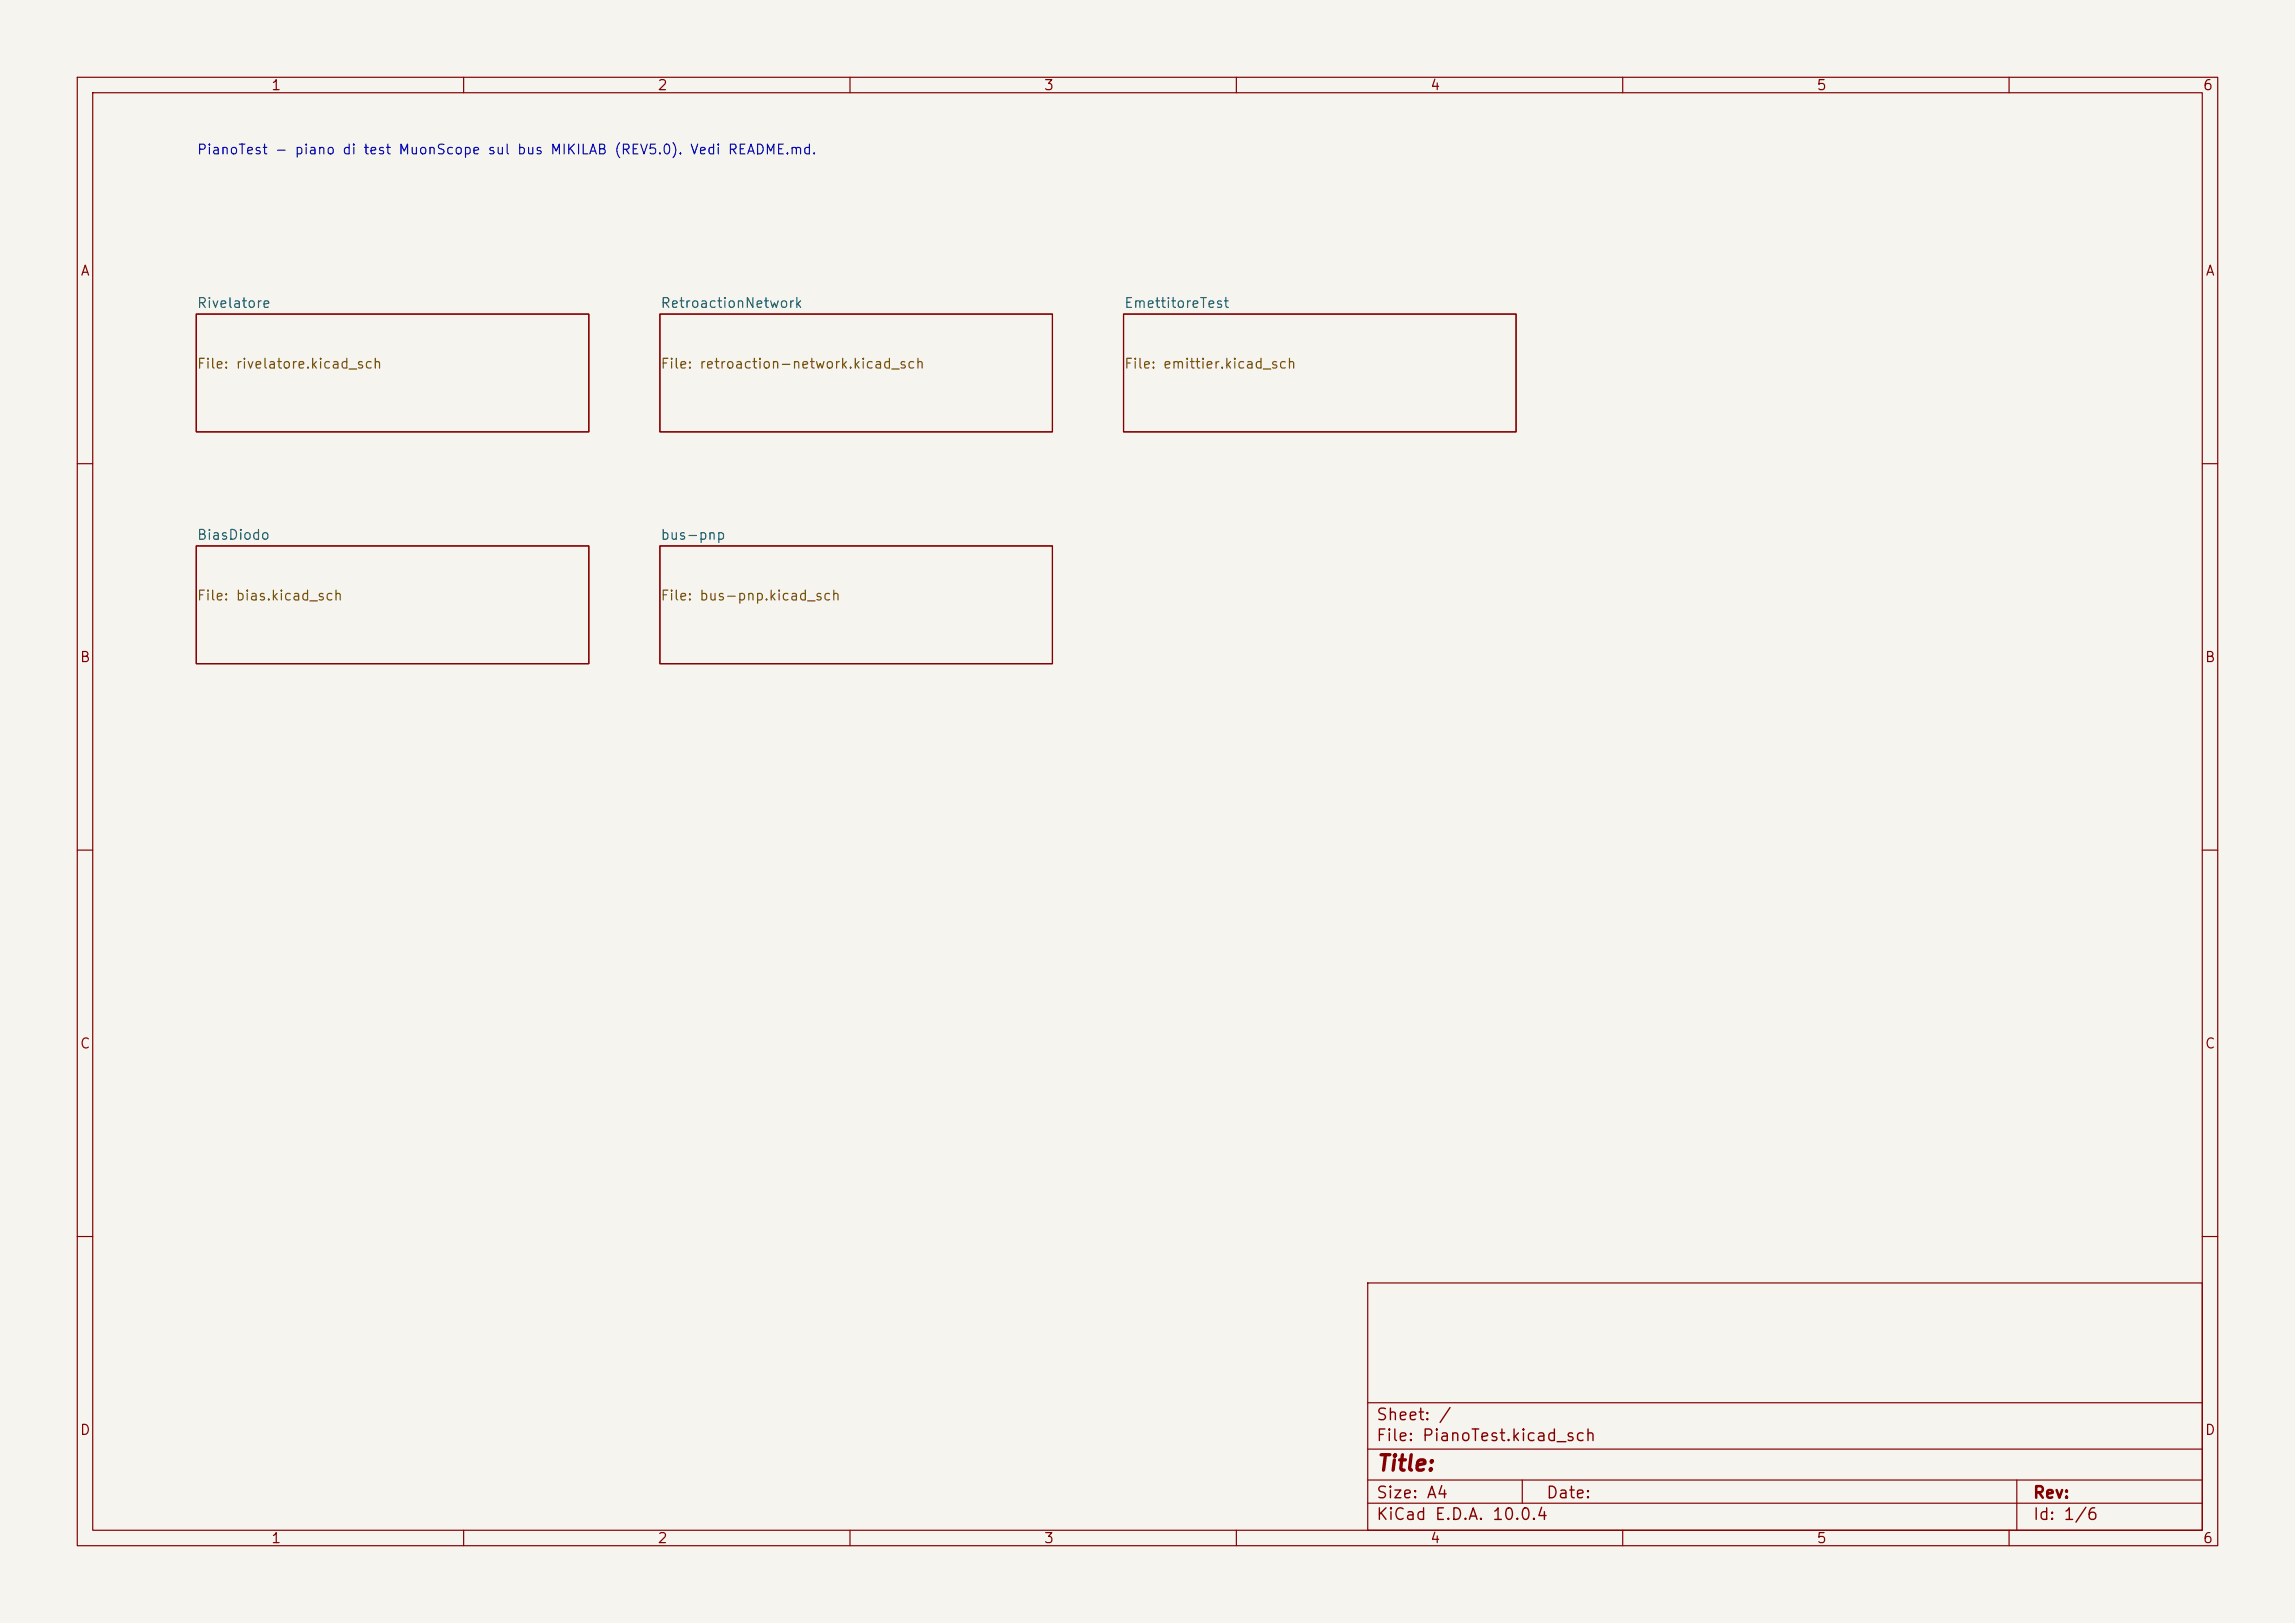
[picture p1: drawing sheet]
<svg xmlns="http://www.w3.org/2000/svg" width="297mm" height="210mm" viewBox="0 0 297 210" stroke-linecap="round" stroke-linejoin="round" font-family="sans-serif">
<defs><g id="words">
<text font-size="2" fill="#840000" x="178" y="190.8">Title:</text>
<g font-size="1.5" fill="#840000">
<text x="178" y="184.2">Sheet: /</text>
<text x="178" y="186.9">File: PianoTest.kicad_sch</text>
<text x="178" y="197.1">KiCad E.D.A. 10.0.4</text>
<text x="178" y="194.3">Size: A4</text>
<text x="200" y="194.3">Date:</text>
<text x="263" y="194.3">Rev:</text>
<text x="263" y="197.1">Id: 1/6</text>
</g>
<g font-size="1.3" fill="#840000">
<text x="35" y="12">1</text>
<text x="85" y="12">2</text>
<text x="135" y="12">3</text>
<text x="185" y="12">4</text>
<text x="235" y="12">5</text>
<text x="285" y="12">6</text>
<text x="10.3" y="36">A</text>
<text x="285.3" y="36">A</text>
<text x="10.3" y="86">B</text>
<text x="285.3" y="86">B</text>
<text x="10.3" y="136">C</text>
<text x="285.3" y="136">C</text>
<text x="10.3" y="186">D</text>
<text x="285.3" y="186">D</text>
<text x="35" y="200">1</text>
<text x="85" y="200">2</text>
<text x="135" y="200">3</text>
<text x="185" y="200">4</text>
<text x="235" y="200">5</text>
<text x="285" y="200">6</text>
</g>
<text font-size="1.3" fill="#0000c2" x="25.4" y="20.3">PianoTest - piano di test MuonScope sul bus MIKILAB (REV5.0). Vedi README.md.</text>
<g font-size="1.3" fill="#006464">
<text x="25.4" y="40.2">Rivelatore</text>
<text x="85.4" y="40.2">RetroactionNetwork</text>
<text x="145.4" y="40.2">EmettitoreTest</text>
<text x="25.4" y="70.2">BiasDiodo</text>
<text x="85.4" y="70.2">bus-pnp</text>
</g>
<g font-size="1.3" fill="#725600">
<text x="25.4" y="48">File: rivelatore.kicad_sch</text>
<text x="85.4" y="48">File: retroaction-network.kicad_sch</text>
<text x="145.4" y="48">File: emittier.kicad_sch</text>
<text x="25.4" y="78">File: bias.kicad_sch</text>
<text x="85.4" y="78">File: bus-pnp.kicad_sch</text>
</g>
</g></defs>
<path d="M0 0h297v210h-297z" fill="#f5f4ef" stroke="#f5f4ef" stroke-width=".13"/>
<g fill="none" stroke="#840000" stroke-width=".15">
<path d="M10 10h277v190h-277zM12 12h273v186h-273zM60 10v2M110 10v2M160 10v2M210 10v2M260 10v2M25.4 40.6h50.8v15.3h-50.8zM85.4 40.6h50.8v15.3h-50.8zM145.4 40.6h50.8v15.3h-50.8zM10 60h2M25.4 70.6h50.8v15.3h-50.8z"/>
<path d="M85.4 70.6h50.8v15.3h-50.8zM285 60h2M10 110h2M285 110h2M10 160h2M177 166h108v32h-108zM285 160h2M60 198v2M110 198v2M160 198v2M177 194.5h108M177 191.5h108"/>
<path d="M177 187.5h108M177 181.5h108M197 191.5v3M210 198v2M260 198v2M261 191.5v6.5"/>
</g>
<use href="#words"/>
</svg>
